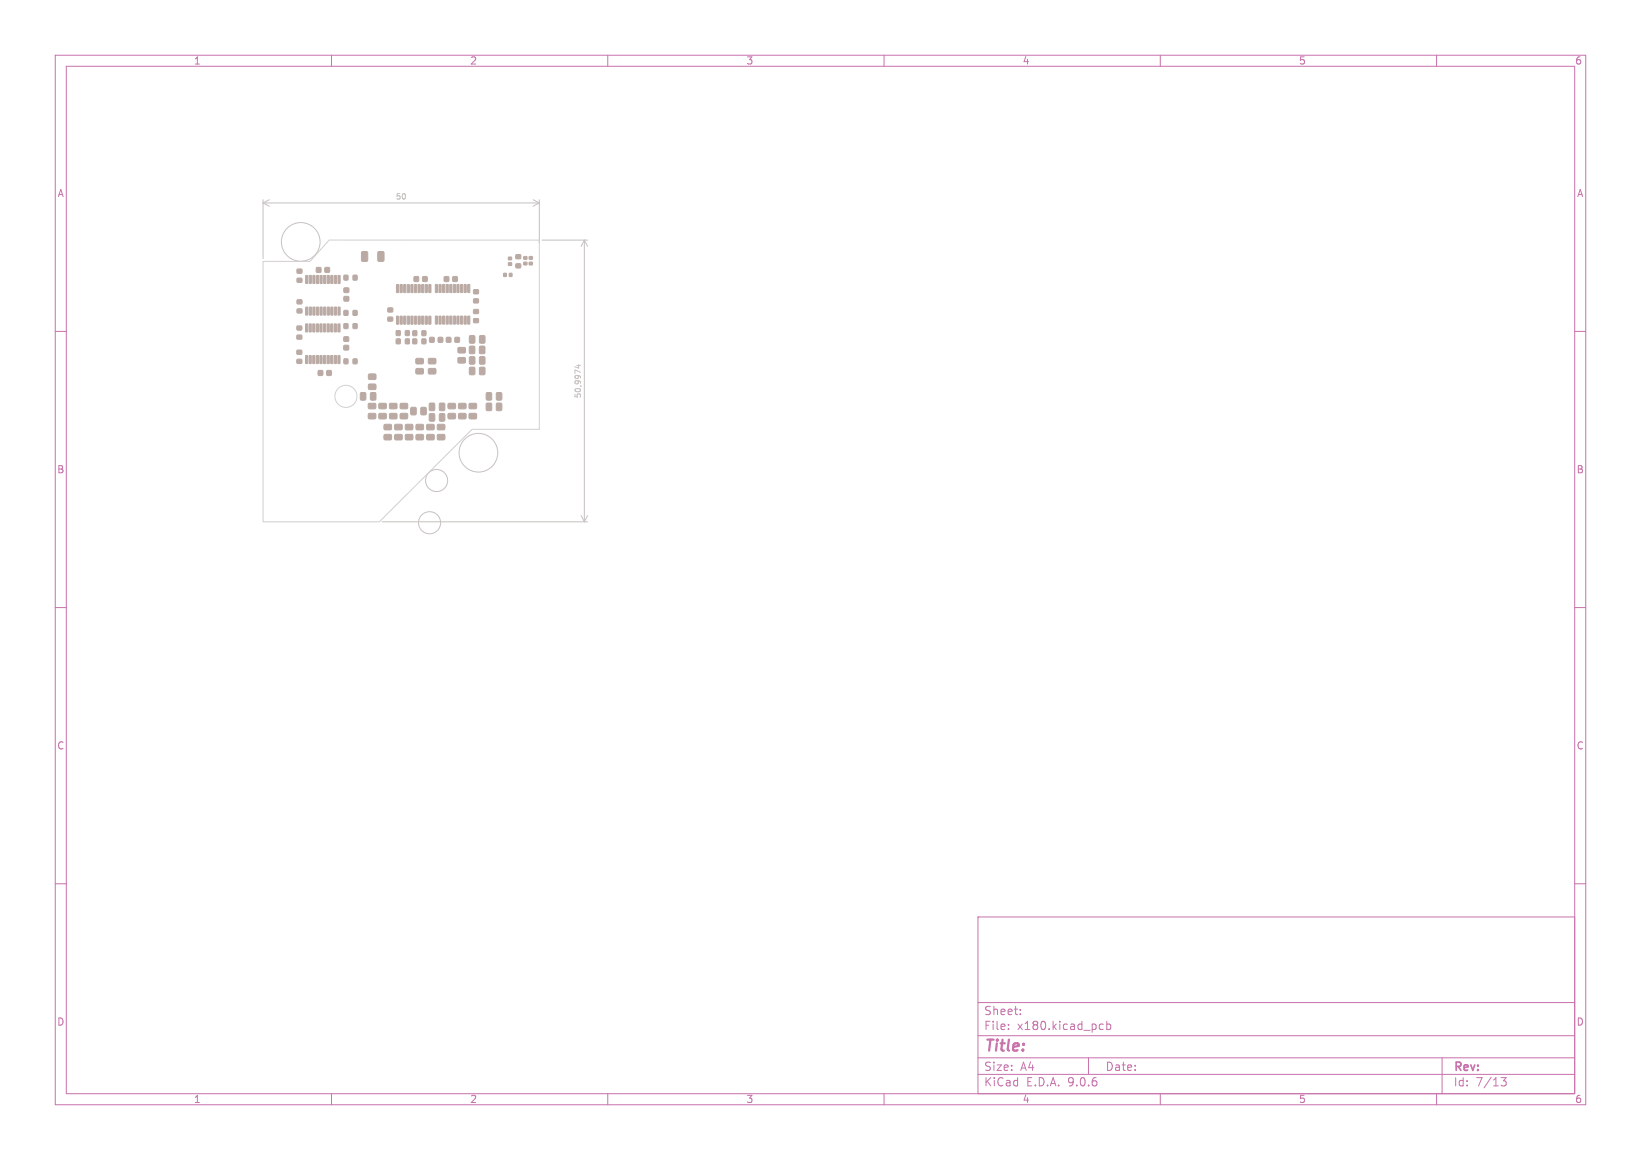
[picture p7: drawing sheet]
<svg xmlns="http://www.w3.org/2000/svg" width="297mm" height="210mm" viewBox="0 0 297 210" stroke-linecap="round" stroke-linejoin="round" font-family="sans-serif">
<defs><g id="words">
<text font-size="2.8" fill="#c872ab" x="178" y="190.9">Title:</text>
<g font-size="2.1" fill="#c872ab">
<text x="178" y="184">Sheet:</text>
<text x="178" y="186.7">File:</text>
<text x="184.1" y="186.7">x180.kicad_pcb</text>
<text x="178" y="196.9">KiCad</text>
<text x="178" y="194.1">Size:</text>
<text x="184.7" y="194.1">A4</text>
<text x="185.7" y="196.9">E.D.A.</text>
<text x="193.3" y="196.9">9.0.6</text>
<text x="200" y="194.1">Date:</text>
<text x="263" y="194.3">Rev:</text>
<text x="263" y="196.9">Id:</text>
<text x="267.1" y="196.9">7/13</text>
</g>
<g font-size="1.8" fill="#c872ab">
<text x="35" y="11.9">1</text>
<text x="85" y="11.9">2</text>
<text x="135" y="11.9">3</text>
<text x="185" y="11.9">4</text>
<text x="235" y="11.9">5</text>
<text x="285" y="11.9">6</text>
<text x="10.3" y="35.9">A</text>
<text x="285.4" y="35.9">A</text>
<text x="10.3" y="85.9">B</text>
<text x="285.3" y="85.9">B</text>
<text x="10.3" y="135.9">C</text>
<text x="285.3" y="135.9">C</text>
<text x="10.3" y="185.9">D</text>
<text x="285.3" y="185.9">D</text>
<text x="35" y="199.9">1</text>
<text x="85" y="199.9">2</text>
<text x="135" y="199.9">3</text>
<text x="185" y="199.9">4</text>
<text x="235" y="199.9">5</text>
<text x="285" y="199.9">6</text>
</g>
<g font-size="1.4" fill="#c2c2c2">
<text x="71.5" y="36.3">50</text>
<text x="105.3" y="72.2" transform="rotate(-90 105.3 72.2)">50,9974</text>
</g>
</g></defs>
<g fill="none" stroke="#c872ab" stroke-width=".18">
<path d="M10 10h277v190h-277zM12 12h273v186h-273zM60 10v2M110 10v2M160 10v2M210 10v2M260 10v2M10 60h2M285 60h2M10 110h2M285 110h2M10 160h2"/>
<path d="M177 166h108v32h-108zM285 160h2M60 198v2M110 198v2M160 198v2M177 194.5h108M177 191.5h108M177 187.5h108M177 181.5h108M182.5 186.3v.1M182.5 185.5v.1M184.7 183.6v.1"/>
<path d="M184.7 182.8v.1M197 191.5v3M199.2 185.4l.5 .1M199.7 186.3l-.5 .1M200.3 185.5l.4-.1 .3 .3v.4l-.1 .2h-.6M200.3 184.9v1.5M210 198v2M260 198v2M261 191.5v6.5M271.7 195.1h.9l-.5 .6 .4 .1v.7l-.2 .1-.6-.1"/>
</g>
<g fill="#bbaaa4" stroke="#bbaaa4" stroke-width=".18">
<path d="M95.8 46.5h.6v.4h-.6z"/>
<path d="M95.8 47.5h.6v.4h-.6z"/>
<path d="M94.8 46.5h.6v.4h-.6z"/>
<path d="M94.8 47.5h.6v.4h-.6z"/>
<path d="M92 47.6h.6v.4h-.6z"/>
<path d="M92 46.6h.6v.4h-.6z"/>
<path d="M91.2 49.5h.4v.6h-.4z"/>
<path d="M92.2 49.5h.5v.6h-.5z"/>
<path d="M86.8 66.5h.7l.3 .1v1l-.2 .2-.6 .1-.2-.2z"/>
<path d="M85 66.5h.7l.2 .1 .1 1-.2 .2-.6 .1-.2-.2z"/>
<path d="M74.7 59.9h.7v.8h-.7z"/>
<path d="M76.4 59.9h.7v.8h-.7z"/>
<path d="M81.1 74.9l1.2-.1 .2 .3-.1 .6-.2 .1h-1l-.1-.2z"/>
<path d="M81.1 73.1l1.2-.1 .2 .2-.1 .7-.2 .1h-1l-.1-.2z"/>
<path d="M86.8 62.7l.7-.1 .3 .2v1l-.2 .2h-.6l-.2-.1z"/>
<path d="M85 62.7l.7-.1 .2 .2 .1 1-.2 .2h-.6l-.3-.1z"/>
<path d="M68.6 74.9l1.2-.1 .1 .3v.6l-.2 .1h-1l-.2-.2z"/>
<path d="M68.6 73.1l1.2-.1 .1 .2v.7l-.2 .1h-1l-.2-.2z"/>
<path d="M72.5 74.9l1.1-.1 .2 .3v.6l-.2 .1h-1l-.2-.2z"/>
<path d="M72.5 73.1l1.1-.1 .2 .2v.7l-.2 .1h-1l-.2-.2z"/>
<path d="M63.9 58.6h.7v.9h-.7z"/>
<path d="M62.3 58.6h.7v.9h-.7z"/>
<path d="M62.3 52.2h.8v.7h-.8z"/>
<path d="M62.3 53.7h.8v.8h-.8z"/>
<path d="M84.9 74.9l1.2-.1 .2 .3v.6l-.3 .1h-1l-.1-.2z"/>
<path d="M84.9 73.1l1.2-.1 .2 .2v.7l-.3 .1h-1l-.1-.2z"/>
<path d="M66.7 67.8l1.2-.1 .2 .2-.1 .7-.2 .1h-1l-.1-.2z"/>
<path d="M66.7 69.6l1.2-.1 .2 .3-.1 .6-.2 .1h-1l-.1-.2z"/>
<path d="M62.3 62.6h.8v.7h-.8z"/>
<path d="M62.3 61h.8v.8h-.8z"/>
<path d="M79.6 74.9h.7l.2 .1v1l-.1 .2-.7 .1-.2-.2z"/>
<path d="M77.7 74.9h.7l.3 .1v1l-.2 .2-.6 .1-.2-.2z"/>
<path d="M74.7 61.4h.7v.8h-.7z"/>
<path d="M76.4 61.4h.7v.8h-.7z"/>
<path d="M65.3 71.1h.7l.2 .1v1l-.1 .2-.7 .1-.2-.2z"/>
<path d="M67.1 71.1h.7l.2 .1v1l-.1 .2-.6 .1-.3-.2z"/>
<path d="M85.7 56.1h.9v.6h-.9z"/>
<path d="M85.7 57.7h.9v.7h-.9z"/>
<path d="M89.9 73h.7l.2 .1v1l-.1 .2-.6 .1-.3-.2z"/>
<path d="M88.1 73h.7l.2 .1v1l-.1 .2-.7 .1-.2-.2z"/>
<path d="M86.8 60.8l.7-.1 .3 .2v1l-.2 .2h-.6l-.2-.1z"/>
<path d="M85 60.8l.7-.1 .2 .2 .1 1-.2 .2h-.6l-.2-.1z"/>
<path d="M57.6 67.1h.8v.8h-.8z"/>
<path d="M59.2 67.1h.7v.8h-.7z"/>
<path d="M73.4 78.7h1.2l.1 .2v.6l-.2 .2-1-.1-.2-.2z"/>
<path d="M73.4 76.9l1.2-.1 .1 .3v.6l-.2 .1h-1l-.2-.2z"/>
<path d="M71.7 59.9h.7v.8h-.7z"/>
<path d="M73.4 59.9h.7v.8h-.7z"/>
<path d="M71.8 57.3h.3v1.4l-.3-.1z"/>
<path d="M72.4 57.3h.4l-.1 1.4-.3-.1z"/>
<path d="M73.1 57.3h.3v1.4l-.3-.1z"/>
<path d="M73.7 57.3h.4l-.1 1.4-.3-.1z"/>
<path d="M74.4 57.3h.3v1.4l-.3-.1z"/>
<path d="M75 57.3h.4l-.1 1.4-.3-.1z"/>
<path d="M75.7 57.3h.3v1.4l-.3-.1z"/>
<path d="M76.3 57.3h.4l-.1 1.4-.3-.1z"/>
<path d="M77 57.3h.3v1.4l-.3-.1z"/>
<path d="M77.6 57.3h.4l-.1 1.4-.3-.1z"/>
<path d="M77.6 51.5l.4 .1-.1 1.4-.3-.1z"/>
<path d="M77 51.5l.3 .1v1.4l-.3-.1z"/>
<path d="M76.3 51.5l.4 .1-.1 1.4-.3-.1z"/>
<path d="M75.7 51.5l.3 .1v1.4l-.3-.1z"/>
<path d="M75 51.5l.4 .1-.1 1.4-.3-.1z"/>
<path d="M74.4 51.5l.3 .1v1.4l-.3-.1z"/>
<path d="M73.7 51.5l.4 .1-.1 1.4-.3-.1z"/>
<path d="M73.1 51.5l.3 .1v1.4l-.3-.1z"/>
<path d="M72.4 51.5l.4 .1-.1 1.4-.3-.1z"/>
<path d="M71.8 51.5l.3 .1v1.4l-.3-.1z"/>
<path d="M71.7 61.4h.7v.8h-.7z"/>
<path d="M73.4 61.4h.7v.8h-.7z"/>
<path d="M76.2 73.8l.7-.1 .2 .2 .1 1-.2 .2h-.6l-.2-.1z"/>
<path d="M74.4 73.8l.7-.1 .2 .2v1l-.1 .2h-.6l-.3-.1z"/>
<path d="M53.8 60.7h.8v.7h-.8z"/>
<path d="M53.8 59h.8v.7h-.8z"/>
<path d="M82.9 64.8l1.2-.1 .2 .3-.1 .6-.2 .1h-1l-.1-.2z"/>
<path d="M82.9 63l1.2-.1 .2 .2-.1 .7-.2 .1h-1l-.1-.2z"/>
<path d="M77.8 61.1h.8v.8h-.8z"/>
<path d="M79.3 61.1h.8v.8h-.8z"/>
<path d="M80.4 50.1h.8v.8h-.8z"/>
<path d="M82 50.1h.7v.8h-.7z"/>
<path d="M63.9 56.2h.7v.9h-.7z"/>
<path d="M62.3 56.2h.7v.9h-.7z"/>
<path d="M53.8 63.4h.8v.7h-.8z"/>
<path d="M53.8 65.1h.8v.7h-.8z"/>
<path d="M69.6 78.7h1.1l.2 .2v.6l-.3 .2-1-.1-.1-.2z"/>
<path d="M69.6 76.9l1.1-.1 .2 .3v.6l-.3 .1h-1l-.1-.2z"/>
<path d="M85.7 54.1h.9v.7h-.9z"/>
<path d="M85.7 52.5h.9v.7h-.9z"/>
<path d="M70.2 55.8h.9v.7h-.9z"/>
<path d="M70.2 57.4h.9v.7h-.9z"/>
<path d="M53.8 54.3h.8v.7h-.8z"/>
<path d="M53.8 56h.8v.6h-.8z"/>
<path d="M78.8 57.2l.4 .1-.1 1.4-.3-.1z"/>
<path d="M79.5 57.2l.3 .1v1.4l-.4-.1z"/>
<path d="M80.1 57.2l.4 .1-.1 1.4-.3-.1z"/>
<path d="M80.8 57.2l.3 .1v1.4l-.4-.1z"/>
<path d="M81.4 57.2l.4 .1-.1 1.4-.3-.1z"/>
<path d="M82.1 57.2l.3 .1v1.4l-.4-.1z"/>
<path d="M82.7 57.2l.4 .1-.1 1.4-.3-.1z"/>
<path d="M83.4 57.2l.3 .1v1.4l-.4-.1z"/>
<path d="M84 57.2l.4 .1-.1 1.4-.3-.1z"/>
<path d="M84.7 57.2l.3 .1v1.4l-.4-.1z"/>
<path d="M84.7 51.5l.3 .1v1.4l-.4-.1z"/>
<path d="M84 51.5l.4 .1-.1 1.4-.3-.1z"/>
<path d="M83.4 51.5l.3 .1v1.4l-.4-.1z"/>
<path d="M82.7 51.5l.4 .1-.1 1.4-.3-.1z"/>
<path d="M82.1 51.5l.3 .1v1.4l-.4-.1z"/>
<path d="M81.4 51.5l.4 .1-.1 1.4-.3-.1z"/>
<path d="M80.8 51.5l.3 .1v1.4l-.4-.1z"/>
<path d="M80.1 51.5l.4 .1-.1 1.4-.3-.1z"/>
<path d="M79.5 51.5l.3 .1v1.4l-.4-.1z"/>
<path d="M78.8 51.5l.4 .1-.1 1.4-.3-.1z"/>
<path d="M71.5 78.7h1.2l.1 .2v.6l-.2 .2-1-.1-.2-.2z"/>
<path d="M71.5 76.9l1.2-.1 .1 .3v.6l-.2 .1h-1l-.2-.2z"/>
<path d="M55.3 64.4h.4l-.1 1.4h-.3z"/>
<path d="M56 64.4h.3v1.4h-.3z"/>
<path d="M56.6 64.4h.4l-.1 1.4h-.3z"/>
<path d="M57.3 64.4h.3v1.4h-.3z"/>
<path d="M57.9 64.4h.4l-.1 1.4h-.3z"/>
<path d="M58.6 64.4h.3v1.4h-.3z"/>
<path d="M59.2 64.4h.4l-.1 1.4h-.3z"/>
<path d="M59.9 64.4h.3v1.4h-.3z"/>
<path d="M60.5 64.4h.4l-.1 1.4h-.3z"/>
<path d="M61.2 64.4h.3v1.4h-.3z"/>
<path d="M61.2 58.7h.3v1.4l-.3-.1z"/>
<path d="M60.5 58.7h.4l-.1 1.4-.3-.1z"/>
<path d="M59.9 58.7h.3v1.4l-.3-.1z"/>
<path d="M59.2 58.7h.4l-.1 1.4-.3-.1z"/>
<path d="M58.6 58.7h.3v1.4l-.3-.1z"/>
<path d="M57.9 58.7h.4l-.1 1.4-.3-.1z"/>
<path d="M57.3 58.7h.3v1.4l-.3-.1z"/>
<path d="M56.6 58.7h.4l-.1 1.4-.3-.1z"/>
<path d="M56 58.7h.3v1.4l-.3-.1z"/>
<path d="M55.3 58.7h.4l-.1 1.4-.3-.1z"/>
<path d="M77.3 78.7h1.1l.2 .2v.6l-.2 .2-1-.1-.2-.2z"/>
<path d="M77.3 76.9l1.1-.1 .2 .3v.6l-.2 .1h-1l-.2-.2z"/>
<path d="M61.2 49.9h.4l-.1 1.4h-.3z"/>
<path d="M60.5 49.9h.4v1.4h-.4z"/>
<path d="M59.9 49.9h.4l-.1 1.4h-.3z"/>
<path d="M59.2 49.9h.4v1.4h-.4z"/>
<path d="M58.6 49.9h.4l-.1 1.4h-.3z"/>
<path d="M57.9 49.9h.4v1.4h-.4z"/>
<path d="M57.3 49.9h.4l-.1 1.4h-.3z"/>
<path d="M56.6 49.9h.4v1.4h-.4z"/>
<path d="M56 49.9h.4l-.1 1.4h-.3z"/>
<path d="M55.3 49.9h.4v1.4h-.4z"/>
<path d="M55.3 55.6h.4v1.5l-.4-.1z"/>
<path d="M56 55.6h.4l-.1 1.5-.3-.1z"/>
<path d="M56.6 55.6h.4v1.5l-.4-.1z"/>
<path d="M57.3 55.6h.4l-.1 1.5-.3-.1z"/>
<path d="M57.9 55.6h.4v1.5l-.4-.1z"/>
<path d="M58.6 55.6h.4l-.1 1.5-.3-.1z"/>
<path d="M59.2 55.6h.4v1.5l-.4-.1z"/>
<path d="M59.9 55.6h.4l-.1 1.5-.3-.1z"/>
<path d="M60.5 55.6h.4v1.5l-.4-.1z"/>
<path d="M61.2 55.6h.4l-.1 1.5-.3-.1z"/>
<path d="M58.8 48.5h.8v.8h-.8z"/>
<path d="M57.3 48.5h.8v.8h-.8z"/>
<path d="M86.8 64.6h.7l.3 .1v1l-.2 .2-.6 .1-.2-.2z"/>
<path d="M85 64.6h.7l.2 .1 .1 1-.2 .2-.6 .1-.2-.2z"/>
<path d="M75.3 78.7h1.2l.2 .2v.6l-.3 .2-1-.1-.1-.2z"/>
<path d="M75.3 76.9l1.2-.1 .2 .3v.6l-.3 .1h-1l-.1-.2z"/>
<path d="M75.3 64.9h1.2l.1 .2v.6l-.2 .2h-1l-.2-.3z"/>
<path d="M75.3 66.8l1.2-.1 .1 .2v.7l-.2 .1h-1l-.2-.2z"/>
<path d="M79.2 78.7h1.2l.1 .2v.6l-.2 .2-1-.1-.2-.2z"/>
<path d="M79.2 76.9l1.2-.1 .1 .3v.6l-.2 .1h-1l-.2-.2z"/>
<path d="M88.1 71.1h.7l.2 .1v1l-.1 .2-.7 .1-.2-.2z"/>
<path d="M89.9 71.1h.7l.2 .1v1l-.1 .2-.6 .1-.3-.2z"/>
<path d="M63.9 65h.7v.8h-.7z"/>
<path d="M62.3 65h.7v.8h-.7z"/>
<path d="M79.6 73h.7l.2 .1v1l-.1 .2-.7 .1-.2-.2z"/>
<path d="M77.7 73h.7l.3 .1v1l-.2 .2-.6 .1-.2-.2z"/>
<path d="M80.8 61.1h.8v.8h-.8z"/>
<path d="M82.4 61.1h.7v.8h-.7z"/>
<path d="M76.5 50.1h.8v.8h-.8z"/>
<path d="M75 50.1h.7v.8h-.7z"/>
<path d="M65.5 45.6l.8-.1 .2 .2 .1 1.4-.2 .2h-.7l-.3-.1z"/>
<path d="M68.4 45.6l.9-.1 .2 .2v1.4l-.1 .2h-.8l-.2-.1z"/>
<path d="M66.7 74.9l1.2-.1 .1 .3v.6l-.2 .1h-1l-.2-.2z"/>
<path d="M66.7 73.1l1.2-.1 .1 .2v.7l-.2 .1h-1l-.2-.2z"/>
<path d="M53.8 48.7h.8v.7h-.8z"/>
<path d="M53.8 50.4h.8v.7h-.8z"/>
<path d="M63.9 49.9h.7v.8h-.7z"/>
<path d="M62.3 49.9h.7v.8h-.7z"/>
<path d="M83 74.9l1.2-.1 .2 .3-.1 .6-.2 .1h-1l-.1-.2z"/>
<path d="M83 73.1l1.2-.1 .2 .2-.1 .7-.2 .1h-1l-.1-.2z"/>
<path d="M77.6 66.8l1.2-.1 .1 .2v.7l-.2 .1h-1l-.2-.2z"/>
<path d="M77.6 64.9h1.2l.1 .2v.6l-.2 .2h-1l-.2-.3z"/>
<path d="M70.5 74.9l1.2-.1 .2 .3v.6l-.3 .1h-1l-.1-.2z"/>
<path d="M70.5 73.1l1.2-.1 .2 .2v.7l-.3 .1h-1l-.1-.2z"/>
<path d="M93.4 46.1h.8v.7h-.8z"/>
<path d="M93.4 47.8h.8v.7h-.8z"/>
</g>
<g fill="none" stroke="#c2c2c2" stroke-width=".18">
<path d="M47.6 36.2v10.6M47.6 36.7h50M47.6 36.7l1.1 .6M48.7 36.2l-1.1 .5M96.5 36.2l1.1 .5M97.6 36.2v7.8M97.6 36.7l-1.1 .6M98.1 43.5h8.2M105.8 43.5v51M105.8 43.5l.5 1.1M105.8 43.5l-.6 1.1M104.4 66.2h.7"/>
<path d="M104.7 66v.6l-.7-.2M69.2 94.5h37.1M105.2 93.3l.6 1.2M106.3 93.3l-.5 1.2"/>
<circle cx="54.4" cy="43.8" r="3.5"/>
<circle cx="77.7" cy="94.6" r="2"/>
<circle cx="79" cy="87" r="2"/>
<circle cx="86.6" cy="82" r="3.5"/>
</g>
<g fill="none" stroke="#d0d2cd" stroke-width=".18">
<path d="M47.6 47.3h8.5l3.5-3.8h38v34.2h-12.2l-16.7 16.8h-21.1z"/>
<circle cx="62.6" cy="71.8" r="2"/>
</g>
<use href="#words"/>
</svg>
